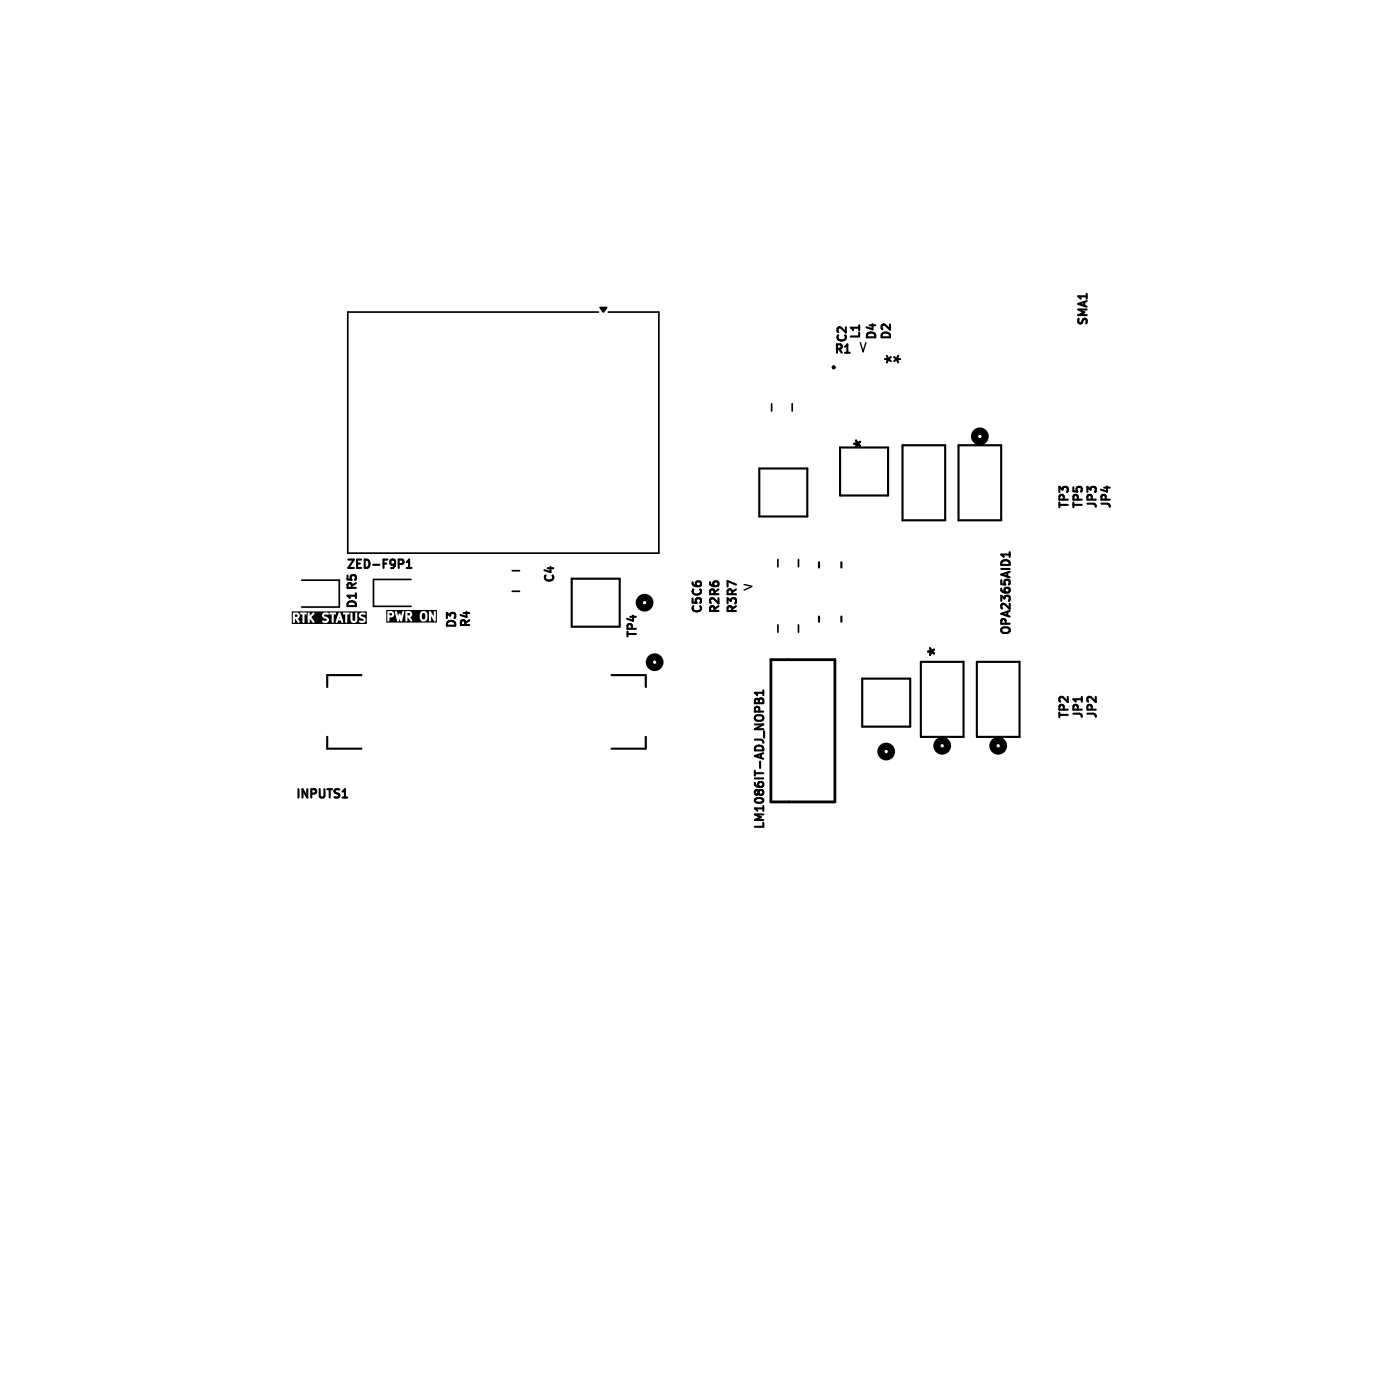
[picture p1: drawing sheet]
<svg xmlns="http://www.w3.org/2000/svg" width="100mm" height="100mm" viewBox="0 0 100 100" stroke-linecap="round" stroke-linejoin="round" font-family="sans-serif">
<defs><g id="words">
<g font-size="1.4">
<text x="64.5" y="26.2" transform="rotate(-90 64.5 26.2)">*</text>
<text x="62.3" y="32.2" transform="rotate(-90 62.3 32.2)">*</text>
<text x="67.6" y="47" transform="rotate(-90 67.6 47)">*</text>
</g>
<g font-size=".8">
<text x="77.9" y="23.4" transform="rotate(-90 77.9 23.4)">SMA1</text>
<text x="59.5" y="25.5">R1</text>
<text x="60.7" y="24.6" transform="rotate(-90 60.7 24.6)">C2</text>
<text x="61.6" y="24.3" transform="rotate(-90 61.6 24.3)">L1</text>
<text x="62.8" y="24.4" transform="rotate(-90 62.8 24.4)">D4</text>
<text x="63.8" y="24.4" transform="rotate(-90 63.8 24.4)">D2</text>
<text x="24.6" y="40.8">ZED-F9P1</text>
<text x="39.8" y="41.8" transform="rotate(-90 39.8 41.8)">C4</text>
<text x="76.5" y="36.5" transform="rotate(-90 76.5 36.5)">TP3</text>
<text x="77.5" y="36.5" transform="rotate(-90 77.5 36.5)">TP5</text>
<text x="78.5" y="36.5" transform="rotate(-90 78.5 36.5)">JP3</text>
<text x="79.5" y="36.5" transform="rotate(-90 79.5 36.5)">JP4</text>
<text x="25.7" y="43.6" transform="rotate(-90 25.7 43.6)">D1 R5</text>
<text x="32.8" y="45" transform="rotate(-90 32.8 45)">D3</text>
<text x="33.8" y="45" transform="rotate(-90 33.8 45)">R4</text>
<text x="45.7" y="45.7" transform="rotate(-90 45.7 45.7)">TP4</text>
<text x="50.3" y="44" transform="rotate(-90 50.3 44)">C5C6</text>
<text x="51.6" y="44" transform="rotate(-90 51.6 44)">R2R6</text>
<text x="52.8" y="44" transform="rotate(-90 52.8 44)">R3R7</text>
<text x="72.4" y="45.5" transform="rotate(-90 72.4 45.5)">OPA2365AID1</text>
<text x="76.5" y="51.5" transform="rotate(-90 76.5 51.5)">TP2</text>
<text x="77.5" y="51.5" transform="rotate(-90 77.5 51.5)">JP1</text>
<text x="78.5" y="51.5" transform="rotate(-90 78.5 51.5)">JP2</text>
<text x="21" y="57.2">INPUTS1</text>
<text x="54.8" y="59.4" transform="rotate(-90 54.8 59.4)">LM1086IT-ADJ_NOPB1</text>
</g>
</g></defs>
<path d="M61.4 24.5l.3 .6 .2-.6M53.2 41.8l.5 .1M53.7 41.9l-.5 .3" fill="none" stroke="#000" stroke-width=".1"/>
<path d="M21.1 43.9h.1v.1l-.1 .1zM24.2 44.1l.1 .1h-.1zM20.8 43.7h5.4v.9h-5.4v-.8h.1l.1 .7 .1-.1v-.2l.2 .3 .1-.1-.1-.2 .1-.2-.1-.2 .3 .1 .1 .6 .1-.1v-.5l.1-.1 .1 .7 .1-.1v-.2l.2 .3h.1l-.2-.4 .2-.2h.6l.1 .2 .2 .2h-.3v.1l.3 .1 .2-.3-.3-.2 .2-.1 .1-.1 .2 .1v.6l.1-.1 .3 .1 .1-.2h.1l.1 .2h.1l-.2-.7 .4 .1v.6l.1-.1v-.5l.2-.1v.5l.2 .2 .3-.1v-.5h.1l.1 .2 .3 .2h-.1h-.2v.2h.3l.1-.2-.1-.2-.2-.1v-.1h.3l-.1-.2-.3 .1-.1 .1h-.1v-.1h-.1l-.1 .5h-.1l-.1-.5h-.1l-.1-.1h-.7l-.2 .7h-.2v-.5h.2l-.1-.2h-.7l-.2 .2h-.6l.1-.1-.1-.1-.3 .3v-.3l-.1 .1-.2-.1-.4 .1-.4-.1-.2 .1zM27.8 43.8h.2v.1l-.2 .1zM29.1 43.8h.2v.1l-.2 .1zM30.2 43.8h.2v.3l-.1 .1h-.1zM27.6 43.6h3.6v.9h-3.6v-.8h.1v.7l.1-.1v-.2l.3-.1v-.3h.1l.2 .7 .1-.2 .1 .2h.1l.2-.7h.1v.7l.1-.1v-.2l.2 .3h.1l-.1-.3 .1-.2h.6v.4l.3 .1 .2-.3-.1-.4h.2l.1 .7 .1-.1v-.3l.2 .4 .1-.1v-.7l-.1 .1v.3l-.3-.4-.1 .1-.4-.1-.2 .3h-.6l-.1-.2h-.4l-.1-.1-.1 .4-.2-.2-.1 .2-.1-.4-.1 .1-.2-.1-.4 .1z" fill="#000"/>
<g fill="none" stroke="#000" stroke-width=".15">
<path d="M28.5 40h.2l.1 .1v.2h-.3M54.2 33.5h3.5v3.4h-3.5zM60 32h3.4v3.4h-3.4zM60.4 25.2h.3M61.4 23.2v.4M64.5 31.8h3v5.4h-3zM68.5 31.8h3v5.4h-3zM72.1 39.4v.4M72.1 39.6h-.6l.2 .2M79.1 34.7v.4M23.4 52.6v.9h2.4M24.5 57h.3"/>
<path d="M25.8 48.2h-2.4v.9M29 40.6h.4M29 40.1l.2-.1v.6M40.8 41.3h3.5v3.5h-3.5zM43.7 48.2h2.4v.9M46.1 52.6v.9h-2.4M53.9 50l.2-.1 .1 .1 .2-.1 .1 .1v.2h-.6zM54.2 50v.2M54.5 49.3v.4M54.5 49.5h-.6l.2 .2M58.5 40.2v.3M58.5 44v.4"/>
<path d="M60.1 40.2v.3M60.1 44v.4M61.6 48.5h3.4v3.4h-3.4zM65.8 47.3h3v5.3h-3zM69.8 47.3h3v5.3h-3zM77.3 49.8v.3"/>
<circle cx="59.6" cy="26.2" r=".08"/>
</g>
<g fill="none" stroke="#000" stroke-width=".51">
<circle cx="70" cy="31.2" r=".38"/>
<circle cx="46" cy="43.1" r=".38"/>
<circle cx="46.8" cy="47.3" r=".38"/>
<circle cx="63.3" cy="53.7" r=".38"/>
<circle cx="67.3" cy="53.3" r=".38"/>
<circle cx="71.3" cy="53.3" r=".38"/>
</g>
<path d="M42.7 22.3h-17.9v17.2h22.3v-17.2h-3.6M55.1 28.8v.6M55.6 40v.5M56.6 28.8v.6M57 40v.5M21.5 41.4h2.7v2h-2.7M29.4 41.4h-2.7v1.9h2.7M36.6 40.8h.5M36.6 42.2h.5M55.6 44.6v.6M57 44.6v.6" fill="none" stroke="#000" stroke-width=".12"/>
<path d="M55.1 47.1h4.5v10.2h-4.5z" fill="none" stroke="#000" stroke-width=".2"/>
<path d="M42.9 22h.4l-.2 .3z" fill="#000" stroke="#000" stroke-width=".12"/>
<use href="#words"/>
</svg>
